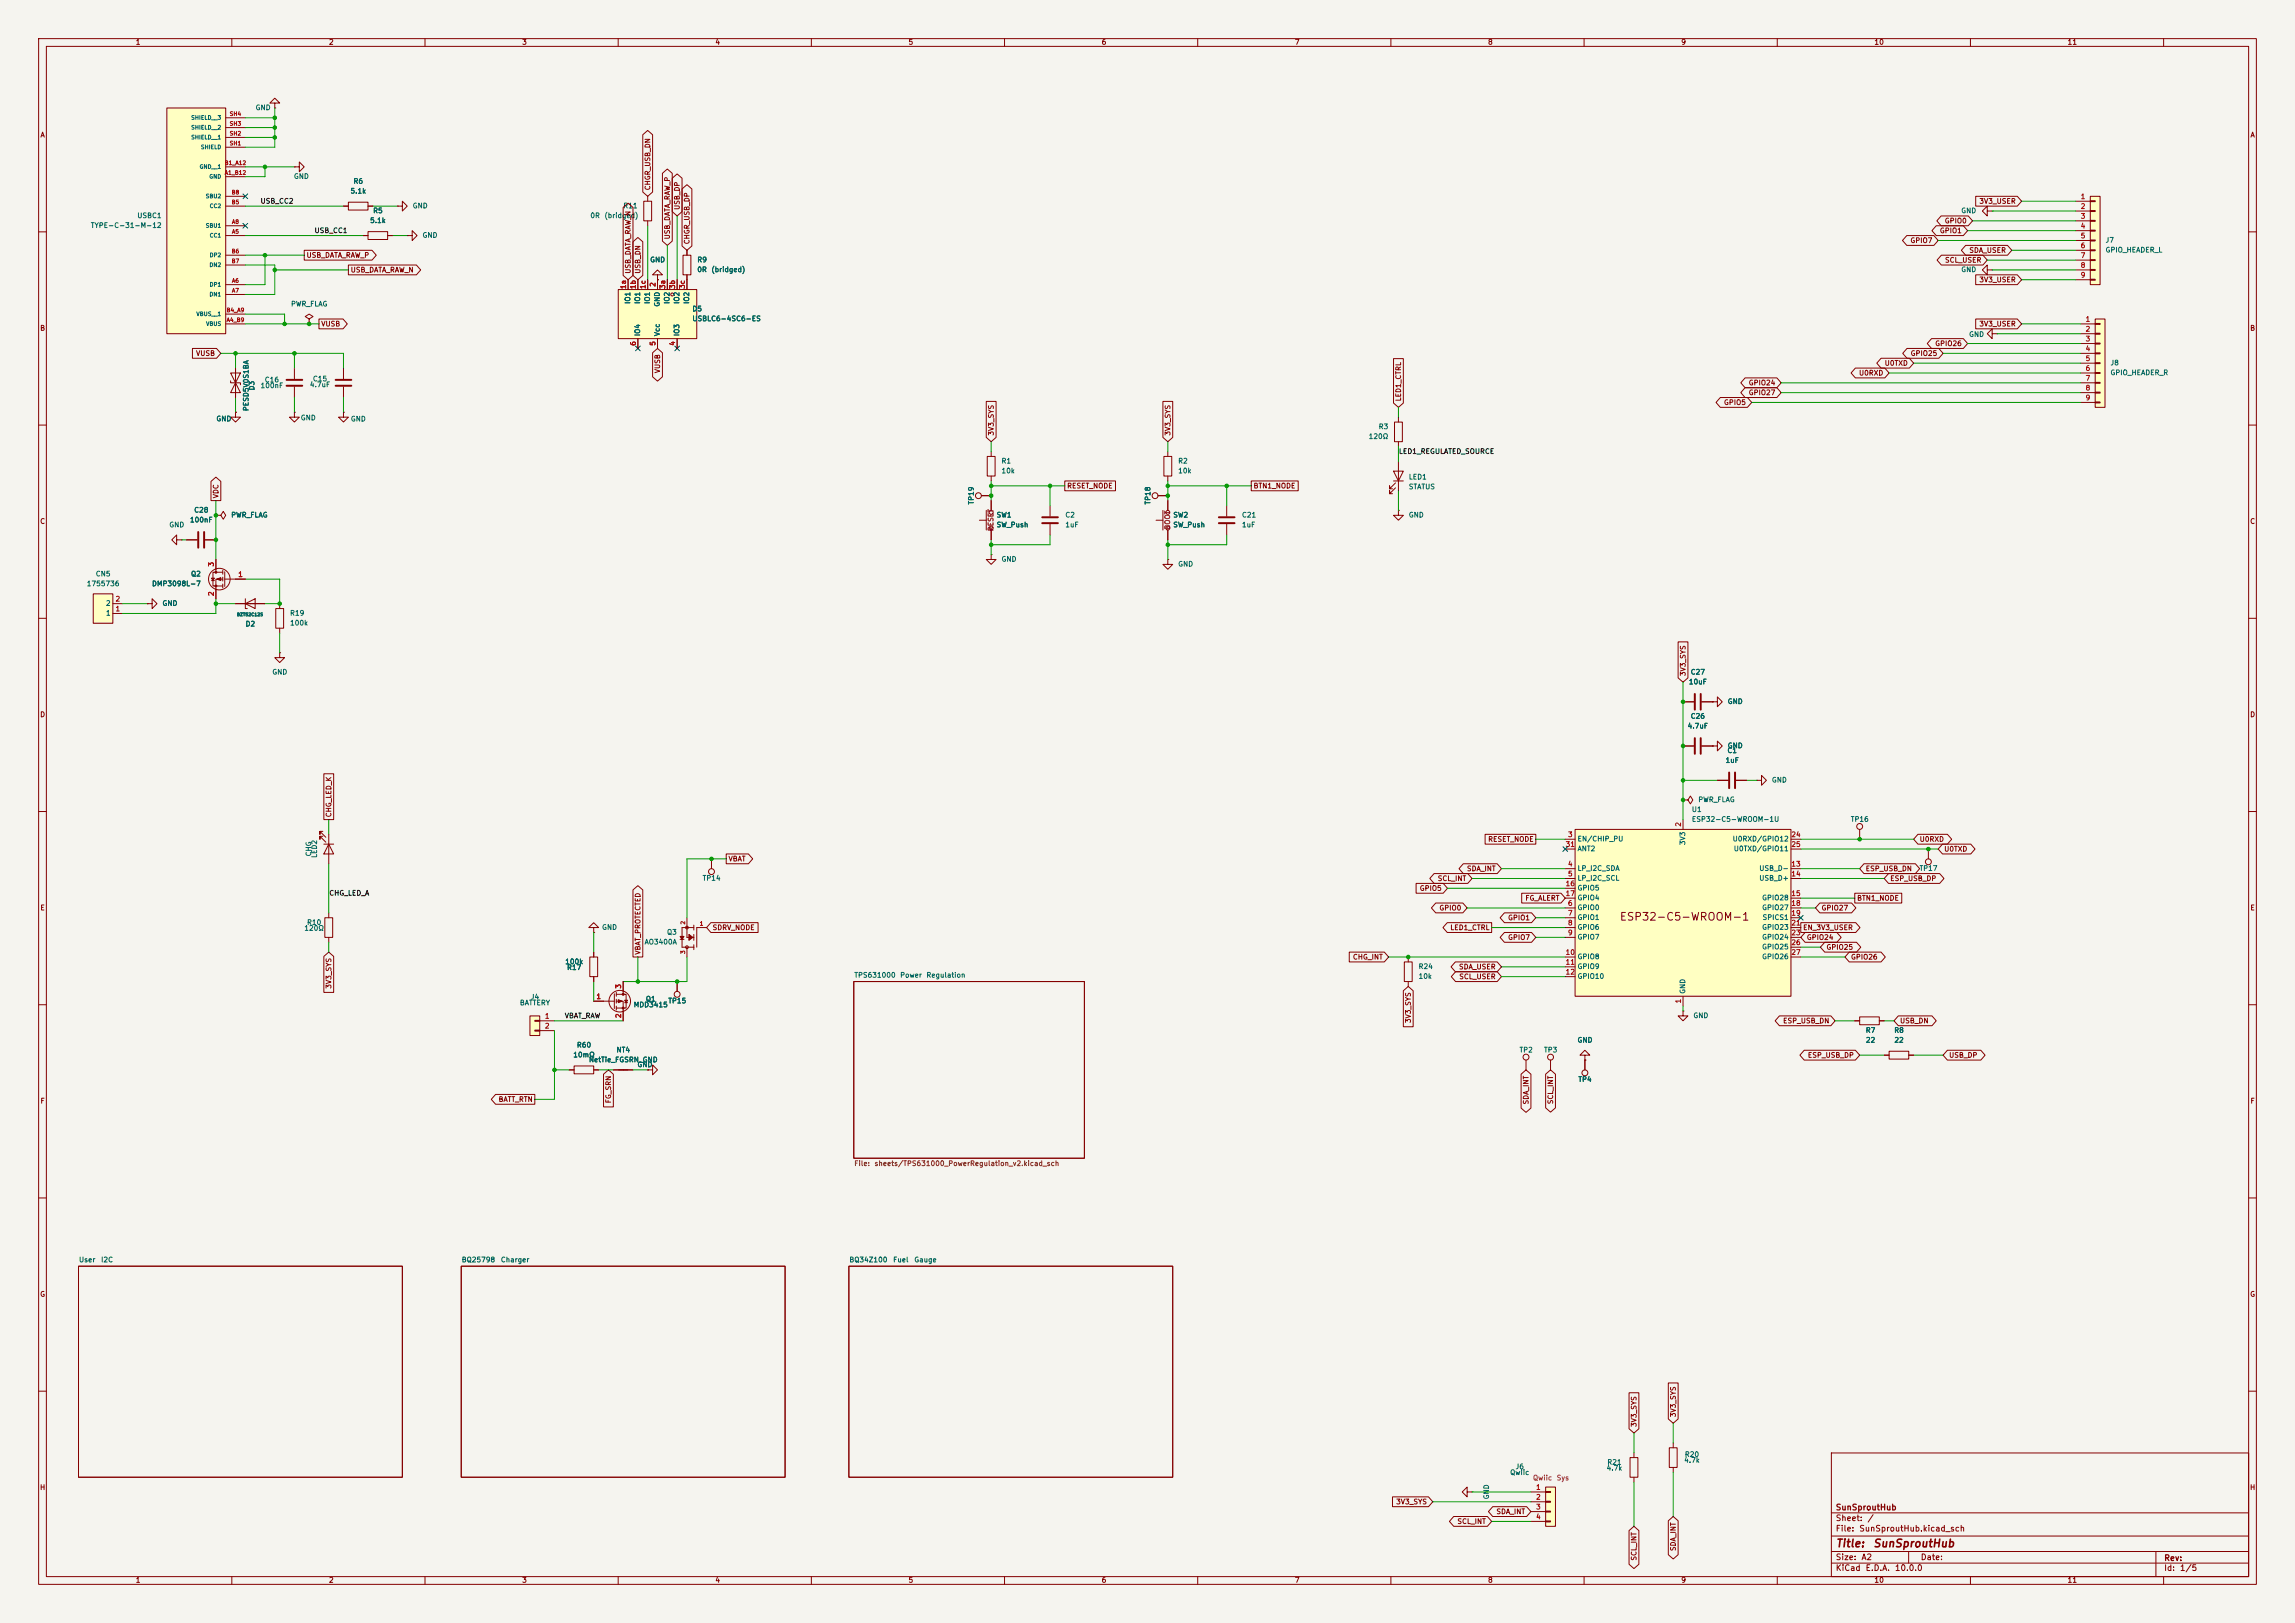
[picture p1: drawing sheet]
<svg xmlns="http://www.w3.org/2000/svg" width="594mm" height="420mm" viewBox="0 0 594 420" stroke-linecap="round" stroke-linejoin="round" font-family="sans-serif">
<defs><g id="words">
<g font-size="2" fill="#840000">
<text x="419.1" y="238.7">ESP32-C5-WROOM-1</text>
<text x="475" y="400.9">Title:</text>
<text x="484.7" y="400.9">SunSproutHub</text>
</g>
<g font-size="1.5" fill="#840000">
<text x="475" y="394">Sheet:</text>
<text x="475" y="391.2">SunSproutHub</text>
<text x="483.2" y="394">/</text>
<text x="475" y="396.7">File:</text>
<text x="481.1" y="396.7">SunSproutHub.kicad_sch</text>
<text x="475" y="406.9">KiCad</text>
<text x="475" y="404.1">Size:</text>
<text x="481.7" y="404.1">A2</text>
<text x="482.7" y="406.9">E.D.A.</text>
<text x="490.3" y="406.9">10.0.0</text>
<text x="497" y="404.1">Date:</text>
<text x="560" y="404.3">Rev:</text>
<text x="560" y="406.9">Id:</text>
<text x="564.1" y="406.9">1/5</text>
</g>
<g font-size="1.3" fill="#840000">
<text x="35" y="11.9">1</text>
<text x="85" y="11.9">2</text>
<text x="135" y="11.9">3</text>
<text x="185" y="11.9">4</text>
<text x="235" y="11.9">5</text>
<text x="285" y="11.9">6</text>
<text x="335" y="11.9">7</text>
<text x="385" y="11.9">8</text>
<text x="435" y="11.9">9</text>
<text x="485" y="11.9">10</text>
<text x="535" y="11.9">11</text>
<text x="10.3" y="35.9">A</text>
<text x="582.3" y="35.9">A</text>
<text x="168.6" y="49.4" transform="rotate(-90 168.6 49.4)">CHGR_USB_DN</text>
<text x="512.2" y="53">3V3_USER</text>
<text x="176.2" y="54.5" transform="rotate(-90 176.2 54.5)">USB_DP</text>
<text x="503.2" y="58.1">GPIO0</text>
<text x="173.7" y="62.1" transform="rotate(-90 173.7 62.1)">USB_DATA_RAW_P</text>
<text x="178.8" y="63.3" transform="rotate(-90 178.8 63.3)">CHGR_USB_DP</text>
<text x="494.3" y="63.2">GPIO7</text>
<text x="502" y="60.6">GPIO1</text>
<text x="509.6" y="65.7">SDA_USER</text>
<text x="79.2" y="67">USB_DATA_RAW_P</text>
<text x="90.6" y="70.8">USB_DATA_RAW_N</text>
<text x="163.5" y="71" transform="rotate(-90 163.5 71)">USB_DATA_RAW_N</text>
<text x="166.1" y="71" transform="rotate(-90 166.1 71)">USB_DN</text>
<text x="503.3" y="68.3">SCL_USER</text>
<text x="512.2" y="73.3">3V3_USER</text>
<text x="10.3" y="85.9">B</text>
<text x="83" y="84.8">VUSB</text>
<text x="500.7" y="89.9">GPIO26</text>
<text x="512.2" y="84.8">3V3_USER</text>
<text x="582.3" y="85.9">B</text>
<text x="50.6" y="92.4">VUSB</text>
<text x="487.7" y="94.9">U0TXD</text>
<text x="494.4" y="92.4">GPIO25</text>
<text x="171.1" y="96.7" transform="rotate(-90 171.1 96.7)">VUSB</text>
<text x="452.5" y="100">GPIO24</text>
<text x="481" y="97.5">U0RXD</text>
<text x="362.9" y="104" transform="rotate(-90 362.9 104)">LED1_CTRL</text>
<text x="446.1" y="105.1">GPIO5</text>
<text x="452.5" y="102.6">GPIO27</text>
<text x="257.5" y="112.9" transform="rotate(-90 257.5 112.9)">3V3_SYS</text>
<text x="303.2" y="112.9" transform="rotate(-90 303.2 112.9)">3V3_SYS</text>
<text x="56.8" y="129.1" transform="rotate(-90 56.8 129.1)">VDC</text>
<text x="276.1" y="126.7">RESET_NODE</text>
<text x="324.3" y="126.7">BTN1_NODE</text>
<text x="10.3" y="135.9">C</text>
<text x="582.3" y="135.9">C</text>
<text x="436.6" y="175.1" transform="rotate(-90 436.6 175.1)">3V3_SYS</text>
<text x="10.3" y="185.9">D</text>
<text x="582.3" y="185.9">D</text>
<text x="86" y="211.6" transform="rotate(-90 86 211.6)">CHG_LED_K</text>
<text x="385" y="218.1">RESET_NODE</text>
<text x="496.7" y="218.1">U0RXD</text>
<text x="503.1" y="220.7">U0TXD</text>
<text x="188.4" y="223.2">VBAT</text>
<text x="379.5" y="225.7">SDA_INT</text>
<text x="482.8" y="225.7">ESP_USB_DN</text>
<text x="367.3" y="230.8">GPIO5</text>
<text x="372" y="228.3">SCL_INT</text>
<text x="394.7" y="233.4">FG_ALERT</text>
<text x="480.5" y="233.4">BTN1_NODE</text>
<text x="489.1" y="228.3">ESP_USB_DP</text>
<text x="10.3" y="235.9">E</text>
<text x="372.4" y="235.9">GPIO0</text>
<text x="390.2" y="238.4">GPIO1</text>
<text x="471.3" y="235.9">GPIO27</text>
<text x="582.3" y="235.9">E</text>
<text x="184.3" y="241">SDRV_NODE</text>
<text x="375.2" y="241">LED1_CTRL</text>
<text x="390.2" y="243.5">GPIO7</text>
<text x="466.6" y="241">EN_3V3_USER</text>
<text x="467.5" y="243.5">GPIO24</text>
<text x="166.1" y="247.2" transform="rotate(-90 166.1 247.2)">VBAT_PROTECTED</text>
<text x="350" y="248.6">CHG_INT</text>
<text x="377.5" y="251.1">SDA_USER</text>
<text x="472.6" y="246.1">GPIO25</text>
<text x="478.9" y="248.6">GPIO26</text>
<text x="86" y="256" transform="rotate(-90 86 256)">3V3_SYS</text>
<text x="377.6" y="253.7">SCL_USER</text>
<text x="365.4" y="264.9" transform="rotate(-90 365.4 264.9)">3V3_SYS</text>
<text x="461.4" y="265.1">ESP_USB_DN</text>
<text x="491.6" y="265.1">USB_DN</text>
<text x="467.8" y="274">ESP_USB_DP</text>
<text x="504.3" y="274">USB_DP</text>
<text x="10.3" y="285.9">F</text>
<text x="128.9" y="285.4">BATT_RTN</text>
<text x="158.4" y="285.6" transform="rotate(-90 158.4 285.6)">FG_SRN</text>
<text x="395.9" y="285.9" transform="rotate(-90 395.9 285.9)">SDA_INT</text>
<text x="402.3" y="285.9" transform="rotate(-90 402.3 285.9)">SCL_INT</text>
<text x="582.3" y="285.9">F</text>
<text x="10.3" y="335.9">G</text>
<text x="582.3" y="335.9">G</text>
<text x="423.9" y="369.4" transform="rotate(-90 423.9 369.4)">3V3_SYS</text>
<text x="434" y="366.9" transform="rotate(-90 434 366.9)">3V3_SYS</text>
<text x="10.2" y="385.9">H</text>
<text x="361.2" y="389.6">3V3_SYS</text>
<text x="582.2" y="385.9">H</text>
<text x="377.1" y="394.7">SCL_INT</text>
<text x="387.2" y="392.1">SDA_INT</text>
<text x="434" y="401.5" transform="rotate(-90 434 401.5)">SDA_INT</text>
<text x="423.9" y="404" transform="rotate(-90 423.9 404)">SCL_INT</text>
<text x="35" y="409.9">1</text>
<text x="85" y="409.9">2</text>
<text x="135" y="409.9">3</text>
<text x="185" y="409.9">4</text>
<text x="235" y="409.9">5</text>
<text x="285" y="409.9">6</text>
<text x="335" y="409.9">7</text>
<text x="385" y="409.9">8</text>
<text x="435" y="409.9">9</text>
<text x="485" y="409.9">10</text>
<text x="535" y="409.9">11</text>
</g>
<g font-size="1.3" fill="#006464">
<text x="66" y="28.8">GND</text>
<text x="75.9" y="46.6">GND</text>
<text x="91.4" y="47.9">R6</text>
<text x="90.6" y="50.4">5.1k</text>
<text x="23.4" y="59.3">TYPE-C-31-M-12</text>
<text x="35.4" y="56.7">USBC1</text>
<text x="95.7" y="58">5.1k</text>
<text x="96.4" y="55.5">R5</text>
<text x="106.7" y="54.2">GND</text>
<text x="152.7" y="56.7">0R</text>
<text x="156.3" y="56.7">(bridged)</text>
<text x="161.2" y="54.2">R11</text>
<text x="507.5" y="55.5">GND</text>
<text x="109.2" y="61.8">GND</text>
<text x="544.8" y="63.1">J7</text>
<text x="544.8" y="65.6">GPIO_HEADER_L</text>
<text x="168.1" y="68.2">GND</text>
<text x="180.3" y="68.2">R9</text>
<text x="180.3" y="70.7">0R</text>
<text x="184" y="70.7">(bridged)</text>
<text x="507.5" y="70.7">GND</text>
<text x="75.2" y="79.6">PWR_FLAG</text>
<text x="163.4" y="78.8" transform="rotate(-90 163.4 78.8)">IO1</text>
<text x="166" y="78.8" transform="rotate(-90 166 78.8)">IO1</text>
<text x="168.5" y="78.8" transform="rotate(-90 168.5 78.8)">IO1</text>
<text x="171" y="79.5" transform="rotate(-90 171 79.5)">GND</text>
<text x="173.6" y="78.8" transform="rotate(-90 173.6 78.8)">IO2</text>
<text x="176.1" y="78.8" transform="rotate(-90 176.1 78.8)">IO2</text>
<text x="178.7" y="78.8" transform="rotate(-90 178.7 78.8)">IO2</text>
<text x="179.1" y="80.9">D5</text>
<text x="179.1" y="83.4">USBLC6-4SC6-ES</text>
<text x="166" y="87.1" transform="rotate(-90 166 87.1)">IO4</text>
<text x="171" y="87.1" transform="rotate(-90 171 87.1)">Vcc</text>
<text x="176.1" y="87.1" transform="rotate(-90 176.1 87.1)">IO3</text>
<text x="509.5" y="87.5">GND</text>
<text x="546.1" y="94.8">J8</text>
<text x="66.1" y="101.2" transform="rotate(-90 66.1 101.2)">D3</text>
<text x="67.3" y="100.7">100nF</text>
<text x="68.4" y="99.2">C16</text>
<text x="80.1" y="100.5">4.7uF</text>
<text x="80.9" y="99">C15</text>
<text x="546.1" y="97.4">GPIO_HEADER_R</text>
<text x="64.6" y="106.5" transform="rotate(-90 64.6 106.5)">PESD5V0S1BA</text>
<text x="55.9" y="109.3">GND</text>
<text x="77.7" y="109.1">GND</text>
<text x="90.7" y="109.4">GND</text>
<text x="354.1" y="113.9">120Ω</text>
<text x="356.7" y="111.4">R3</text>
<text x="259.1" y="120.2">R1</text>
<text x="259.1" y="122.8">10k</text>
<text x="304.8" y="120.2">R2</text>
<text x="304.8" y="122.8">10k</text>
<text x="364.5" y="124.4">LED1</text>
<text x="252.3" y="130.7" transform="rotate(-90 252.3 130.7)">TP19</text>
<text x="298" y="130.7" transform="rotate(-90 298 130.7)">TP18</text>
<text x="364.5" y="126.9">STATUS</text>
<text x="43.7" y="136.8">GND</text>
<text x="49" y="135.5">100nF</text>
<text x="50.1" y="132.9">C28</text>
<text x="59.7" y="134.2">PWR_FLAG</text>
<text x="257.8" y="134.2">SW1</text>
<text x="257.8" y="136.8">SW_Push</text>
<text x="275.6" y="134.2">C2</text>
<text x="275.6" y="136.8">1uF</text>
<text x="303.5" y="134.2">SW2</text>
<text x="303.5" y="136.8">SW_Push</text>
<text x="321.3" y="136.8">1uF</text>
<text x="321.3" y="134.2">C21</text>
<text x="364.5" y="134.2">GND</text>
<text x="24.7" y="149.5">CN5</text>
<text x="49.3" y="149.5">Q2</text>
<text x="259.1" y="145.6">GND</text>
<text x="304.8" y="146.9">GND</text>
<text x="22.3" y="152">1755736</text>
<text x="39.2" y="152">DMP3098L-7</text>
<text x="27.3" y="159.6">1</text>
<text x="27.3" y="157.1">2</text>
<text x="41.9" y="157.1">GND</text>
<text x="74.9" y="159.6">R19</text>
<text x="63.4" y="162.4">D2</text>
<text x="74.9" y="162.2">100k</text>
<text x="70.4" y="174.9">GND</text>
<text x="437" y="177.4">10uF</text>
<text x="437.5" y="174.9">C27</text>
<text x="447" y="182.5">GND</text>
<text x="436.7" y="188.8">4.7uF</text>
<text x="437.5" y="186.3">C26</text>
<text x="446.5" y="197.7">1uF</text>
<text x="447" y="195.2">C1</text>
<text x="447" y="193.9">GND</text>
<text x="458.5" y="202.8">GND</text>
<text x="439.4" y="207.9">PWR_FLAG</text>
<text x="437.8" y="210.4">U1</text>
<text x="437.8" y="213">ESP32-C5-WROOM-1U</text>
<text x="478.9" y="213">TP16</text>
<text x="80.8" y="221.7" transform="rotate(-90 80.8 221.7)">CHG</text>
<text x="408.2" y="220.6">ANT2</text>
<text x="408.2" y="218">EN/CHIP_PU</text>
<text x="436.5" y="218.8" transform="rotate(-90 436.5 218.8)">3V3</text>
<text x="448.3" y="218">U0RXD/GPIO12</text>
<text x="448.6" y="220.6">U0TXD/GPIO11</text>
<text x="82.3" y="222.1" transform="rotate(-90 82.3 222.1)">LED2</text>
<text x="408.2" y="225.7">LP_I2C_SDA</text>
<text x="455.2" y="225.7">USB_D-</text>
<text x="496.7" y="225.7">TP17</text>
<text x="181.7" y="228.2">TP14</text>
<text x="408.2" y="228.2">LP_I2C_SCL</text>
<text x="408.2" y="230.7">GPIO5</text>
<text x="408.2" y="233.3">GPIO4</text>
<text x="455.2" y="228.2">USB_D+</text>
<text x="455.9" y="233.3">GPIO28</text>
<text x="79.3" y="239.6">R10</text>
<text x="408.2" y="235.8">GPIO0</text>
<text x="408.2" y="238.4">GPIO1</text>
<text x="455.9" y="235.8">GPIO27</text>
<text x="456.1" y="238.4">SPICS1</text>
<text x="78.6" y="241.1">120Ω</text>
<text x="155.7" y="240.9">GND</text>
<text x="166.7" y="244.7">AO3400A</text>
<text x="172.5" y="242.2">Q3</text>
<text x="408.2" y="240.9">GPIO6</text>
<text x="408.2" y="243.4">GPIO7</text>
<text x="455.9" y="240.9">GPIO23</text>
<text x="455.9" y="243.4">GPIO24</text>
<text x="455.9" y="246">GPIO25</text>
<text x="146.2" y="249.8">100k</text>
<text x="146.6" y="251.3">R17</text>
<text x="367" y="251.1">R24</text>
<text x="408.2" y="248.5">GPIO8</text>
<text x="408.2" y="251.1">GPIO9</text>
<text x="455.9" y="248.5">GPIO26</text>
<text x="221" y="253.3">TPS631000</text>
<text x="232.9" y="253.3">Power</text>
<text x="239.6" y="253.3">Regulation</text>
<text x="367" y="253.6">10k</text>
<text x="408.2" y="253.6">GPIO10</text>
<text x="436.5" y="257.3" transform="rotate(-90 436.5 257.3)">GND</text>
<text x="134.4" y="260.5">BATTERY</text>
<text x="137.2" y="259">J4</text>
<text x="163.9" y="261">MDD3415</text>
<text x="167" y="259.5">Q1</text>
<text x="172.8" y="259.9">TP15</text>
<text x="438.2" y="263.8">GND</text>
<text x="482.8" y="267.6">R7</text>
<text x="490.1" y="267.6">R8</text>
<text x="148.2" y="273.9">10mΩ</text>
<text x="149.2" y="271.4">R60</text>
<text x="152.3" y="275.2">NetTie_FGSRN_GND</text>
<text x="159.4" y="272.6">NT4</text>
<text x="393.1" y="272.6">TP2</text>
<text x="399.5" y="272.6">TP3</text>
<text x="408.2" y="270.1">GND</text>
<text x="482.8" y="270.1">22</text>
<text x="490.2" y="270.1">22</text>
<text x="164.9" y="276.5">GND</text>
<text x="408.4" y="280.3">TP4</text>
<text x="20.3" y="326.9">User</text>
<text x="26" y="326.9">I2C</text>
<text x="119.4" y="326.9">BQ25798</text>
<text x="129.5" y="326.9">Charger</text>
<text x="219.7" y="326.9">BQ34Z100</text>
<text x="231" y="326.9">Fuel</text>
<text x="236.5" y="326.9">Gauge</text>
<text x="435.9" y="377.3">R20</text>
<text x="390.7" y="382">Qwiic</text>
<text x="392.1" y="380.5">J6</text>
<text x="415.7" y="380.8">4.7k</text>
<text x="415.9" y="379.3">R21</text>
<text x="435.8" y="378.8">4.7k</text>
<text x="385.7" y="388.1" transform="rotate(-90 385.7 388.1)">GND</text>
</g>
<g font-size="1.3" fill="#0f0f0f">
<text x="67.3" y="53">USB_CC2</text>
<text x="81.3" y="60.6">USB_CC1</text>
<text x="361.9" y="117.8">LED1_REGULATED_SOURCE</text>
<text x="85.1" y="232.1">CHG_LED_A</text>
<text x="146" y="263.8">VBAT_RAW</text>
</g>
<g font-size="1.3" fill="#a90000">
<text x="538.4" y="51.8">1</text>
<text x="538.4" y="54.4">2</text>
<text x="538.4" y="56.9">3</text>
<text x="538.4" y="59.4">4</text>
<text x="538.4" y="62">5</text>
<text x="538.4" y="64.5">6</text>
<text x="538.4" y="67.1">7</text>
<text x="538.4" y="69.6">8</text>
<text x="162.3" y="74.9" transform="rotate(-90 162.3 74.9)">1a</text>
<text x="164.8" y="74.9" transform="rotate(-90 164.8 74.9)">1b</text>
<text x="167.4" y="74.9" transform="rotate(-90 167.4 74.9)">1c</text>
<text x="169.9" y="74.4" transform="rotate(-90 169.9 74.4)">2</text>
<text x="172.5" y="74.9" transform="rotate(-90 172.5 74.9)">3a</text>
<text x="175" y="74.9" transform="rotate(-90 175 74.9)">3b</text>
<text x="177.5" y="74.9" transform="rotate(-90 177.5 74.9)">3c</text>
<text x="538.4" y="72.1">9</text>
<text x="539.7" y="83.6">1</text>
<text x="164.8" y="89.6" transform="rotate(-90 164.8 89.6)">6</text>
<text x="169.9" y="89.6" transform="rotate(-90 169.9 89.6)">5</text>
<text x="175" y="89.6" transform="rotate(-90 175 89.6)">4</text>
<text x="539.7" y="86.1">2</text>
<text x="539.7" y="88.6">3</text>
<text x="539.7" y="91.2">4</text>
<text x="539.7" y="93.7">5</text>
<text x="539.7" y="96.3">6</text>
<text x="539.7" y="98.8">7</text>
<text x="539.7" y="101.3">8</text>
<text x="539.7" y="103.9">9</text>
<text x="55.6" y="146.8" transform="rotate(-90 55.6 146.8)">3</text>
<text x="61.5" y="149.6">1</text>
<text x="29.8" y="156">2</text>
<text x="55.6" y="154.4" transform="rotate(-90 55.6 154.4)">2</text>
<text x="29.8" y="158.5">1</text>
<text x="435.4" y="214.1" transform="rotate(-90 435.4 214.1)">2</text>
<text x="405.1" y="219.5">31</text>
<text x="405.7" y="216.9">3</text>
<text x="463.5" y="216.9">24</text>
<text x="463.5" y="219.5">25</text>
<text x="405.7" y="224.5">4</text>
<text x="405.7" y="227.1">5</text>
<text x="463.5" y="224.5">13</text>
<text x="463.5" y="227.1">14</text>
<text x="405.1" y="229.6">16</text>
<text x="405.1" y="232.2">17</text>
<text x="463.5" y="232.2">15</text>
<text x="405.7" y="234.7">6</text>
<text x="405.7" y="237.2">7</text>
<text x="405.7" y="239.8">8</text>
<text x="463.5" y="234.7">18</text>
<text x="463.5" y="237.2">19</text>
<text x="463.5" y="239.8">21</text>
<text x="405.7" y="242.3">9</text>
<text x="463.5" y="242.3">23</text>
<text x="463.5" y="244.9">26</text>
<text x="405.1" y="247.4">10</text>
<text x="405.1" y="249.9">11</text>
<text x="463.5" y="247.4">27</text>
<text x="161" y="256" transform="rotate(-90 161 256)">3</text>
<text x="405.1" y="252.5">12</text>
<text x="140.9" y="263.9">1</text>
<text x="154.2" y="258.8">1</text>
<text x="161" y="263.6" transform="rotate(-90 161 263.6)">2</text>
<text x="435.4" y="259.8" transform="rotate(-90 435.4 259.8)">1</text>
<text x="140.9" y="266.4">2</text>
<text x="397.4" y="385.8">1</text>
<text x="397.4" y="388.4">2</text>
<text x="397.4" y="390.9">3</text>
<text x="397.4" y="393.4">4</text>
</g>
<g font-size="1.3" fill="#840084">
<text x="257.4" y="137.6" transform="rotate(-90 257.4 137.6)">RESET</text>
<text x="303.1" y="137.2" transform="rotate(-90 303.1 137.2)">BOOT</text>
<text x="396.7" y="383.4">Qwiic</text>
<text x="402.8" y="383.4">Sys</text>
</g>
<g font-size="1.3" fill="#725600">
<text x="221" y="302">File:</text>
<text x="226.2" y="302">sheets/TPS631000_PowerRegulation_v2.kicad_sch</text>
</g>
<g font-size="1" fill="#006464">
<text x="49.4" y="33.8">SHIELD__2</text>
<text x="49.4" y="31.2">SHIELD__3</text>
<text x="49.4" y="36.3">SHIELD__1</text>
<text x="51.9" y="38.8">SHIELD</text>
<text x="51.5" y="43.9">GND__1</text>
<text x="54.1" y="46.5">GND</text>
<text x="53.1" y="51.5">SBU2</text>
<text x="53.1" y="59.2">SBU1</text>
<text x="54.2" y="54.1">CC2</text>
<text x="54.2" y="61.7">CC1</text>
<text x="54.1" y="69.3">DN2</text>
<text x="54.2" y="66.8">DP2</text>
<text x="54.1" y="76.9">DN1</text>
<text x="54.2" y="74.4">DP1</text>
<text x="50.7" y="82">VBUS__1</text>
<text x="53.2" y="84.6">VBUS</text>
</g>
<g font-size="1" fill="#a90000">
<text x="59.3" y="35.3">SH2</text>
<text x="59.3" y="32.8">SH3</text>
<text x="59.3" y="30.2">SH4</text>
<text x="59.3" y="37.8">SH1</text>
<text x="58.1" y="45.5">A1_B12</text>
<text x="58.1" y="42.9">B1_A12</text>
<text x="59.8" y="53.1">B5</text>
<text x="59.8" y="50.5">B8</text>
<text x="59.9" y="58.2">A8</text>
<text x="59.8" y="65.8">B6</text>
<text x="59.9" y="60.7">A5</text>
<text x="59.8" y="68.3">B7</text>
<text x="59.9" y="73.4">A6</text>
<text x="59.9" y="75.9">A7</text>
<text x="58.5" y="83.6">A4_B9</text>
<text x="58.5" y="81">B4_A9</text>
<text x="177.5" y="239.4" transform="rotate(-90 177.5 239.4)">2</text>
<text x="181" y="239.8">1</text>
<text x="177.5" y="247" transform="rotate(-90 177.5 247)">3</text>
</g>
<text font-size=".8" fill="#006464" x="61.2" y="159.6">BZT52C12S</text>
</g></defs>
<path d="M0 0h594v420h-594z" fill="#f5f4ef" stroke="#f5f4ef" stroke-width=".26"/>
<g fill="none" stroke="#840000" stroke-width=".26">
<path d="M10 10h574v400h-574zM12 12h570v396h-570zM60 10v2M110 10v2M160 10v2M210 10v2M260 10v2M310 10v2M360 10v2M410 10v2M460 10v2M510 10v2"/>
<path d="M560 10v2M10 60h2M582 60h2M10 110h2M582 110h2M10 160h2M582 160h2M10 210h2M582 210h2M221 254h59.7v45.7h-59.7zM10 260h2M582 260h2"/>
<path d="M10 310h2M582 310h2M20.3 327.7h83.8v54.6h-83.8zM119.4 327.7h83.8v54.6h-83.8zM219.7 327.7h83.8v54.6h-83.8zM10 360h2M474 376h108v32h-108zM582 360h2M474 397.5h108M474 391.5h108M60 408v2M110 408v2"/>
<path d="M160 408v2M210 408v2M260 408v2M310 408v2M360 408v2M410 408v2M460 408v2M474 404.5h108M474 401.5h108M494 401.5v3M510 408v2M558 401.5v6.5"/>
<path d="M560 408v2"/>
</g>
<path d="M400 384.8h2.6v10.2h-2.6z" fill="#ffffc2"/>
<g fill="none" stroke="#840000" stroke-width=".26">
<path d="M88.9 95.3v2.7M61 106.7v1.3h-1.3l1.3 1.2 1.2-1.2h-1.2M61 106.7h.1M88.9 100.1v2.8M253.5 134.6h1.8M254 128.3h2.5M255.3 132.1v5.1M256.5 129.5v2.6M256.5 137.2v2.5M271.8 130.8v2.8M271.8 135.6v2.8M299.7 128.3h2.6"/>
<path d="M256.5 143.5v1.3h-1.2l1.2 1.3 1.3-1.3h-1.3M256.5 143.5h.1M84.1 237.5h2v5.1h-2zM85.1 236.2v1.3M177.8 237.5v5.1h1.8M179.6 239.4v1.3M184.1 222.3v2.5M85.1 242.6v1.2M153.7 240h-1.3l1.3-1.2 1.2 1.2h-1.2v1.3M153.7 241.3h.1M176 243.1h1M177.8 245.1v2.6"/>
<path d="M179.6 241.8v1.5M179.6 244.5v1.2M179.6 240h-3.1v5.1h3.1M182.9 240h-2.6v5.1M363.5 248.9h2v5.1h-2zM364.5 247.7v1.2M364.5 254v1.3M379.7 386.1v-1.3l-1.2 1.3 1.2 1.3v-1.3h1.3M381 386.1h.1M396.2 386.1h3.8M396.2 388.6h3.8M396.2 391.2h3.8"/>
<path d="M396.2 393.7h3.8M400 384.8h2.6v10.2h-2.6zM400 386h1.3v.2h-1.3zM400 388.5h1.3v.2h-1.3zM400 391h1.3v.3h-1.3zM400 393.6h1.3v.2h-1.3z"/>
<circle cx="253.2" cy="128.3" r=".76"/>
<circle cx="256.5" cy="132.6" r=".51"/>
<circle cx="256.5" cy="136.7" r=".51"/>
<circle cx="299" cy="128.3" r=".76"/>
<circle cx="184.1" cy="225.6" r=".76"/>
<circle cx="177.8" cy="245.1" r=".36"/>
<circle cx="177.8" cy="240" r=".36"/>
</g>
<path d="M86.9 98.3h4M86.9 99.8h4M269.7 133.9h4.1M269.7 135.4h4.1" fill="none" stroke="#840000" stroke-width=".51"/>
<g fill="#840000" stroke="#840000" stroke-width=".26">
<path d="M178.3 241.8l1 .8-1 .7z"/>
<path d="M176 242.3h1l-.5 .8z"/>
</g>
<path d="M541 50.8h2.6v22.9h-2.6z" fill="#ffffc2"/>
<g fill="none" stroke="#840000" stroke-width=".26">
<path d="M88.9 53.3h1.3M90.2 52.3h5v2.1h-5zM95.2 53.3h1.3M537.2 52.1h3.8M537.2 54.6h3.8M537.2 57.2h3.8M537.2 59.7h3.8M541 50.8h2.6v22.9h-2.6zM541 51.9h1.3v.3h-1.3zM541 54.5h1.3v.2h-1.3zM541 57h1.3v.3h-1.3zM541 59.6h1.3v.2h-1.3z"/>
<path d="M537.2 62.2h3.8M537.2 64.8h3.8M537.2 67.3h3.8M537.2 69.9h3.8M537.2 72.4h3.8M541 62.1h1.3v.3h-1.3zM541 64.6h1.3v.3h-1.3zM541 67.2h1.3v.2h-1.3zM541 69.7h1.3v.3h-1.3zM541 72.3h1.3v.2h-1.3zM360.9 109.2h2.1v5.1h-2.1zM361.9 108v1.2"/>
<path d="M361.9 114.3v1.3M61 156.2h7.6M63.5 156.2l2.5-1.3v2.6zM63.5 154.9v2.6h.5M302.3 144.8v1.3h-1.3l1.3 1.2 1.2-1.2h-1.2M302.3 144.8h.1M83.6 215.1h-.8v.8v-.8l1.5 1.6M83.6 216.4h-.8v.8v-.8l1.5 1.5M83.8 218.4h2.6M85.1 218.4l1.3 2.6h-2.6zM85.1 215.9v7.6M435.6 261.6v1.3h1.3l-1.3 1.3-1.3-1.3h1.3"/>
<path d="M435.6 261.6h.1"/>
</g>
<path d="M407.7 214.6h55.8v43.2h-55.8z" fill="#ffffc2"/>
<g fill="none" stroke="#840000" stroke-width=".26">
<path d="M166.6 52.1h2.1v5.1h-2.1zM167.6 50.8v1.3M167.6 57.2v1.2M405.1 219.7h2.6M405.1 217.2h2.6M407.7 214.6h55.8v43.2h-55.8zM435.6 212.1v2.5M463.5 219.7h2.6M463.5 217.2h2.6M405.1 224.8h2.6M405.1 227.3h2.6M405.1 235h2.6"/>
<path d="M405.1 237.5h2.6M405.1 232.4h2.6M405.1 229.9h2.6M463.5 224.8h2.6M463.5 227.3h2.6M463.5 235h2.6M463.5 237.5h2.6M463.5 232.4h2.6M405.1 240h2.6M405.1 242.6h2.6M405.1 247.7h2.6M405.1 250.2h2.6"/>
<path d="M405.1 252.7h2.6M435.6 257.8v2.6M463.5 240h2.6M463.5 242.6h2.6M463.5 247.7h2.6M463.5 245.1h2.6"/>
</g>
<path d="M24.1 153.7h5.1v7.6h-5.1z" fill="#ffffc2"/>
<g fill="none" stroke="#840000" stroke-width=".26">
<path d="M71.1 26.7h-1.3l1.3-1.3 1.3 1.3h-1.3v1.2M71.1 27.9h.1M95.2 59.9h5.1v2.1h-5.1zM102.9 53.3h1.2v-1.2l1.3 1.2-1.3 1.3v-1.3M102.9 53.3h.1M94 61h1.2M100.3 61h1.3M105.4 61h1.3v1.2l1.2-1.2-1.2-1.3v1.3M105.4 61h.1M170.2 71.1h1.2l-1.2-1.2-1.3 1.2h1.3v1.3M170.2 72.4h.1M176.8 66h2v5.1h-2z"/>
<path d="M177.8 64.8v1.2M177.8 71.1v1.3M45.7 139.7v-1.3l-1.3 1.3 1.3 1.3v-1.3h1.3M47 139.7h.1M48.3 139.7h2.8M53.1 139.7h2.8M55.9 133.4h1.2l.7-1.1 .6 1.1-.6 1-.7-1M55.9 133.4h.1M299.2 134.6h1.8M301 132.1v5.1M302.3 129.5v2.6M302.3 137.2v2.5"/>
<path d="M24.1 153.7h5.1v7.6h-5.1zM29.2 158.8h2.5M29.2 156.2h2.5M38.1 156.2h1.3v-1.3l1.2 1.3-1.2 1.3v-1.3M38.1 156.2h.1M54.7 149.6h.8l-.4 .6zM54.7 150.2h.8M55.9 144.8v3.3M57.7 148.1h-2.6v3.5h2.6M57.7 149.9h-1.8v5M57.7 147.6v1M57.7 149.4v1"/>
<path d="M57.7 151.1v1M58.2 148v3.8M58.2 149.9h5.3M71.4 157.5h2v5.1h-2zM72.4 156.2v1.3M72.4 168.9v1.3h1.3l-1.3 1.3-1.3-1.3h1.3M72.4 168.9h.1M72.4 162.6v1.2M480.1 264.2h1.2M481.3 263.1h5.1v2.1h-5.1zM486.4 264.2h1.3M487.7 273.1h1.2"/>
<path d="M488.9 272h5.1v2.1h-5.1zM494 273.1h1.3"/>
<circle cx="302.3" cy="132.6" r=".51"/>
<circle cx="302.3" cy="136.7" r=".51"/>
<circle cx="56.8" cy="149.9" r="2.79"/>
</g>
<g fill="#840000" stroke="#840000" stroke-width=".26">
<path d="M56.1 149.9l1-.4v.7z"/>
<circle cx="55.9" cy="148.1" r=".25"/>
<circle cx="55.9" cy="151.6" r=".25"/>
</g>
<path d="M51.3 137.7v4M52.8 137.7v4" fill="none" stroke="#840000" stroke-width=".51"/>
<path d="M160 74.9h20.3v12.7h-20.3z" fill="#ffffc2"/>
<g fill="none" stroke="#840000" stroke-width=".26">
<path d="M514.3 54.6v-1.3l-1.2 1.3 1.2 1.3v-1.3h1.3M515.6 54.6h.1M160 74.9h20.3v12.7h-20.3zM162.6 72.4v2.5M165.1 72.4v2.5M167.6 72.4v2.5M170.2 72.4v2.5M172.7 72.4v2.5M175.3 72.4v2.5M177.8 72.4v2.5M165.1 87.6v2.6M170.2 87.6v2.6"/>
<path d="M175.3 87.6v2.6M255.5 118.1h2.1v5.1h-2.1zM256.5 116.8v1.3M361.9 119.4v7.6M256.5 123.2v1.3M360.7 121.9h2.5l-1.3 2.6zM360.7 124.5h2.5M361.2 126.2l-1.5 1.6v-.8v.8h.7M361.2 125l-1.5 1.5v-.8v.8h.7M435.6 193h2.8M440.4 193h2.8M444.5 201.9h2.8"/>
<path d="M449.3 201.9h2.8M499.1 219.7v2.6"/>
<circle cx="174" cy="76.2" r=".38"/>
<circle cx="499.1" cy="223" r=".76"/>
</g>
<path d="M438.7 191v4.1M440.2 191v4.1M447.5 199.9v4.1M449.1 199.9v4.1" fill="none" stroke="#840000" stroke-width=".51"/>
<path d="M137.2 262.9h2.5v5.1h-2.5z" fill="#ffffc2"/>
<g fill="none" stroke="#840000" stroke-width=".26">
<path d="M76.2 43.2h1.3v-1.3l1.2 1.3-1.2 1.3v-1.3M76.2 43.2h.1M514.3 69.9v-1.3l-1.2 1.3 1.2 1.2v-1.2h1.3M515.6 69.9h.1M59.7 96.5l2.5 5.1h-2.5l2.5-5.1zM59.7 98.6v.5h2.5v.5M61 95.3v7.6M76.2 95.3v2.7M80 82.6l1-.7-1-.6-1 .6 1 .7v1.2M80 83.8h.1M515.6 86.4v-1.3l-1.3 1.3 1.3 1.2v-1.2h1.3M516.9 86.4h.1"/>
<path d="M76.2 100.1v2.8M88.9 106.7v1.3h1.3l-1.3 1.2-1.3-1.2h1.3M88.9 106.7h.1M317.5 130.8v2.8M317.5 135.6v2.8M435.6 181.6h2.8M440.4 181.6h2.8M443.2 181.6h1.3v-1.3l1.3 1.3-1.3 1.3v-1.3M443.2 181.6h.1M443.2 193h1.3v-1.2l1.3 1.2-1.3 1.3v-1.3M443.2 193h.1M435.6 207h1.3l.6-1 .6 1-.6 1-.6-1"/>
<path d="M435.6 207h.1M454.7 201.9h1.2v-1.2l1.3 1.2-1.3 1.3v-1.3M454.7 201.9h.1M481.3 214.6v2.6M137.2 262.9h2.5v5.1h-2.5zM138.4 264h1.3v.3h-1.3zM138.4 266.6h1.3v.2h-1.3zM139.7 264.2h3.8M139.7 266.7h3.8M147.3 276.9h1.3M148.6 275.8h5.1v2.1h-5.1zM153.7 276.9h1.2"/>
<path d="M158.7 276.9h5.1M167.6 276.9h1.3v-1.3l1.3 1.3-1.3 1.2v-1.2M167.6 276.9h.1"/>
<circle cx="481.3" cy="213.9" r=".76"/>
</g>
<path d="M74.2 98.3h4M74.2 99.8h4M315.5 133.9h4M315.5 135.4h4M438.7 179.6v4M440.2 179.6v4" fill="none" stroke="#840000" stroke-width=".51"/>
<path d="M43.2 27.9h15.2v58.5h-15.2z" fill="#ffffc2"/>
<g fill="none" stroke="#840000" stroke-width=".26">
<path d="M43.2 27.9h15.2v58.5h-15.2zM58.4 38.1h5.1M58.4 35.6h5.1M58.4 33h5.1M58.4 30.5h5.1M58.4 45.7h5.1M58.4 58.4h5.1M58.4 43.2h5.1M58.4 53.3h5.1M58.4 50.8h5.1M58.4 61h5.1M58.4 73.7h5.1"/>
<path d="M58.4 76.2h5.1M58.4 66h5.1M58.4 68.6h5.1M58.4 83.8h5.1M58.4 81.3h5.1M76.2 106.7v1.3h1.3l-1.3 1.2-1.3-1.2h1.3M76.2 106.7h.1M301.2 118.1h2.1v5.1h-2.1zM302.3 116.8v1.3M302.3 123.2v1.3M361.9 132.1v1.3h-1.2l1.2 1.2 1.3-1.2h-1.3M361.9 132.1h.1"/>
<path d="M152.7 247.7h2v5h-2zM153.7 259.1h5.3M153.7 246.4v1.3M153.7 252.7v1.3M159 257.2v3.8M159.5 257.3h2.6v3.6h-2.6M159.5 259.1h1.8v5.1M159.5 256.8v1M159.5 258.6v1M161.3 254v3.3M161.7 258.8h.7l-.3 .7zM161.7 259.5h.7"/>
<path d="M159.5 260.4v1M432.1 374.7h2v5h-2zM433.1 373.4v1.3M433.1 379.7v1.3"/>
<circle cx="160.4" cy="259.1" r="2.79"/>
</g>
<g fill="#840000" stroke="#840000" stroke-width=".26">
<path d="M160 258.7l1 .4-1 .4z"/>
<circle cx="161.3" cy="257.3" r=".25"/>
<circle cx="161.3" cy="260.9" r=".25"/>
</g>
<path d="M542.3 82.6h2.5v22.8h-2.5z" fill="#ffffc2"/>
<g fill="none" stroke="#840000" stroke-width=".26">
<path d="M166.4 34.9l1.2-1.1 1.3 1.1v14.8l-1.3 1.1-1.2-1.1zM88.9 53.3h1.3M95.2 53.3h1.3M161.3 53.7l1.3-1.1 1.2 1.1v17.6l-1.2 1.1-1.3-1.1zM171.4 44.8l1.3-1.1 1.3 1.1v17.6l-1.3 1.1-1.3-1.1zM174 46.1l1.3-1.1 1.2 1.1v8.7l-1.2 1.1-1.3-1.1zM176.5 48.9l1.3-1.1 1.3 1.1v14.8l-1.3 1.1-1.3-1.1zM501.1 58.4h7.1l1.1 1.3-1.1 1.3h-7.1l-1.1-1.3zM502.4 55.9h7l1.1 1.3-1.1 1.2h-7l-1.1-1.2zM511.4 50.8h10.7l1.1 1.3-1.1 1.2h-10.7zM78.7 64.8h17.6l1.1 1.2-1.1 1.3h-17.6zM90.2 68.6h17.6l1.1 1.3-1.1 1.2h-17.6z"/>
<path d="M94 61h1.2M100.3 61h1.3M162.6 72.4v2.5M163.8 62.6l1.3-1.1 1.3 1.1v8.7l-1.3 1.1-1.3-1.1zM165.1 72.4v2.5M167.6 72.4v2.5M170.2 72.4h.1M170.2 72.4v2.5M172.7 72.4v2.5M175.3 72.4v2.5M177.8 64.8v1.2M177.8 71.1v3.8"/>
<path d="M493.5 61h7l1.1 1.2-1.1 1.3h-7l-1.1-1.3zM502.5 66h10.7l1.1 1.3-1.1 1.3h-10.7l-1.1-1.3zM508.8 63.5h10.8l1.1 1.3-1.1 1.2h-10.8l-1.2-1.2zM511.4 71.1h10.7l1.1 1.3-1.1 1.3h-10.7zM49.8 90.2h6.2l1.1 1.2-1.1 1.3h-6.2zM61 95.3v2.5M82.5 82.5h6.3l1.1 1.3-1.1 1.3h-6.3zM165.1 87.6v2.6M168.9 91.3l1.3-1.1 1.3 1.1v6.2l-1.3 1.1-1.3-1.1zM170.2 87.6v2.6M175.3 87.6v2.6M360.7 92.8h2.5v11.5l-1.3 1.1-1.2-1.1z"/>
<path d="M451.7 97.8h8.2l1.1 1.3-1.1 1.2h-8.2l-1.1-1.2zM480.2 95.2h7.6l1.1 1.3-1.1 1.3h-7.6l-1.1-1.3zM486.9 92.7h7.3l1.1 1.3-1.1 1.3h-7.3l-1.1-1.3zM493.6 90.2h8.2l1.1 1.2-1.1 1.3h-8.2l-1.1-1.3zM499.9 87.6h8.3l1.1 1.3-1.1 1.3h-8.3l-1.1-1.3zM511.4 82.5h10.7l1.1 1.3-1.1 1.3h-10.7zM538.5 83.8h3.8M538.5 86.4h3.8M538.5 88.9h3.8M538.5 91.4h3.8M538.5 94h3.8M538.5 96.5h3.8"/>
<path d="M538.5 99.1h3.8M542.3 82.6h2.5v22.8h-2.5zM542.3 83.7h1.3v.2h-1.3zM542.3 86.2h1.3v.3h-1.3zM542.3 88.8h1.3v.2h-1.3zM542.3 91.3h1.3v.3h-1.3zM542.3 93.9h1.3v.2h-1.3zM542.3 96.4h1.3v.2h-1.3zM542.3 98.9h1.3v.3h-1.3zM61 106.7h.1M61 100.3v2.6M255.3 103.9h2.5v9.3l-1.3 1.1-1.2-1.1z"/>
<path d="M301 103.9h2.5v9.3l-1.2 1.1-1.3-1.1zM445.3 102.9h7l1.1 1.2-1.1 1.3h-7l-1.2-1.3zM451.7 100.3h8.2l1.1 1.3-1.1 1.3h-8.2l-1.1-1.3zM538.5 101.6h3.8M538.5 104.1h3.8M542.3 101.5h1.3v.2h-1.3zM542.3 104h1.3v.3h-1.3zM48.3 139.7h2.8M53.1 139.7h2.8M54.6 124.6l1.3-1.1 1.3 1.1v4.9h-2.6zM55.9 133.4h.1M254 128.3h2.5"/>
<path d="M256.5 129.5v2.6M256.5 137.2v2.5M275.6 124.5h13.1v2.5h-13.1zM299.7 128.3h2.6M302.3 129.5v2.6M302.3 137.2v2.5M323.8 124.5h12.2v2.5h-12.2zM38.1 156.2h.1M55.9 144.8v2.5M55.9 152.4v2.5M61 156.2h7.6M61 149.9h2.5"/>
<path d="M434.3 166.1h2.6v9.3l-1.3 1.1-1.3-1.1zM435.6 193h2.8M435.6 181.6h2.8M440.4 193h2.8M440.4 181.6h2.8M443.2 181.6h.1M443.2 193h.1M83.8 200.2h2.6v11.9h-2.6zM384.4 215.9h13.1v2.5h-13.1zM444.5 201.9h2.8M449.3 201.9h2.8M496.4 215.9h7.6l1.1 1.3-1.1 1.2h-7.6l-1.1-1.2z"/>
<path d="M502.8 218.4h7.3l1.1 1.3-1.1 1.3h-7.3l-1.2-1.3zM163.8 230.3l1.3-1.1 1.3 1.1v17.4h-2.6zM184 238.8h12.2v2.5h-12.2l-1.1-1.3zM188 221h5.7l1.1 1.3-1.1 1.2h-5.7zM366.5 228.6h7l1.1 1.3-1.1 1.2h-7zM371.2 226.1h8.7l1.1 1.2-1.1 1.3h-8.7l-1.1-1.3zM371.6 233.7h7l1.1 1.3-1.1 1.2h-7l-1.1-1.2zM374.6 238.8h11.5v2.5h-11.5l-1.1-1.3zM378.7 223.5h8.8l1.1 1.3-1.1 1.3h-8.8l-1.1-1.3zM389.4 236.2h7l1.1 1.3-1.1 1.3h-7l-1.1-1.3zM393.9 231.1h10.1l1.1 1.3-1.1 1.3h-10.1zM466.1 238.8h14.2l1.1 1.2-1.1 1.3h-14.2z"/>
<path d="M471 233.7h8.2l1.2 1.3-1.2 1.2h-8.2l-1.1-1.2zM480.1 231.1h12.1v2.6h-12.1zM482.4 223.5h13.3l1.2 1.3-1.2 1.3h-13.3l-1.1-1.3zM488.8 226.1h13.2l1.2 1.2-1.2 1.3h-13.2l-1.1-1.3zM83.8 247.5l1.3-1.1 1.3 1.1v9.3h-2.6zM153.7 259.1h2.5M153.7 246.4v1.3M153.7 252.7v1.3M161.3 254v2.5M175.3 254v2.5M349.2 246.4h9.1l1.1 1.3-1.1 1.2h-9.1zM363.2 256.4l1.3-1.1 1.3 1.1v9.3h-2.6z"/>
<path d="M376.7 248.9h10.8l1.1 1.3-1.1 1.3h-10.8l-1.1-1.3zM376.7 251.5h10.8l1.1 1.2-1.1 1.3h-10.8l-1.1-1.3zM389.4 241.3h7l1.1 1.3-1.1 1.2h-7l-1.1-1.2zM467.2 241.3h8.2l1.1 1.3-1.1 1.2h-8.2l-1.1-1.2zM472.3 243.8h8.2l1.1 1.3-1.1 1.3h-8.2l-1.1-1.3zM478.6 246.4h8.3l1.1 1.3-1.1 1.2h-8.3l-1.1-1.2zM147.3 276.9h1.3M153.7 276.9h1.2M156.2 278l1.3-1.1 1.3 1.1v8.4h-2.6zM158.7 276.9h5.1M161.3 261.6v2.6M167.6 276.9h.1"/>
<path d="M393.7 278l1.3-1.1 1.2 1.1v8.7l-1.2 1.2-1.3-1.2zM395 274.3v2.6M400 278l1.3-1.1 1.3 1.1v8.7l-1.3 1.1-1.3-1.1zM401.3 274.3v2.6M410.2 273.1h1.3l-1.3-1.3-1.3 1.3h1.3v1.2M410.2 274.3h.1M410.2 274.3v2.6M460.6 262.9h13.3l1.1 1.3-1.1 1.2h-13.3l-1.2-1.2zM467 271.8h13.2l1.1 1.3-1.1 1.2h-13.2l-1.1-1.2zM480.1 264.2h1.2M486.4 264.2h1.3M487.7 273.1h1.2"/>
<path d="M491.3 262.9h8.7l1.2 1.3-1.2 1.2h-8.7l-1.1-1.2zM494 273.1h1.3M504 271.8h8.7l1.1 1.3-1.1 1.2h-8.7l-1.1-1.2zM128.3 283.2h10.1v2.6h-10.1l-1.1-1.3zM431.8 357.9h2.5v9.3l-1.2 1.1-1.3-1.1zM421.6 360.4h2.6v9.3l-1.3 1.1-1.3-1.1zM421.9 377.2h2v5.1h-2zM422.9 375.9v1.3M360.4 387.3h9.3l1.1 1.3-1.1 1.3h-9.3zM376.3 392.4h8.7l1.1 1.3-1.1 1.3h-8.7l-1.2-1.3zM386.4 389.9h8.7l1.1 1.3-1.1 1.2h-8.7l-1.2-1.2zM421.6 396.1l1.3-1.1 1.3 1.1v8.7l-1.3 1.1-1.3-1.1z"/>
<path d="M422.9 382.3v1.2M431.8 393.5l1.3-1.1 1.2 1.1v8.8l-1.2 1.1-1.3-1.1z"/>
<circle cx="175.3" cy="257.3" r=".76"/>
<circle cx="395" cy="273.6" r=".76"/>
<circle cx="401.3" cy="273.6" r=".76"/>
<circle cx="410.2" cy="277.6" r=".76"/>
</g>
<g fill="none" stroke="#009600" stroke-width=".26">
<path d="M63.5 30.5h7.6M63.5 35.6h7.6M63.5 33h7.6M71.1 27.9v10.2h-7.6M63.5 43.2h12.7M63.5 53.3h25.4M68.6 43.2v2.5h-5.1M96.5 53.3h6.4M167.6 58.4v14M175.3 55.9v16.5M509.3 59.7h27.9M510.5 57.2h26.7"/>
<path d="M515.6 54.6h21.6M523.2 52.1h14M63.5 68.6h7.6v7.6h-7.6M63.5 66h15.2M63.5 61h30.5M68.6 66v7.7h-5.1M71.1 69.9h19.1M101.6 61h3.8M172.7 63.5v8.9M501.6 62.2h35.6M514.3 67.3h22.9M515.6 69.9h21.6"/>
<path d="M520.7 64.8h16.5M523.2 72.4h14M57.1 91.4h31.8v3.9M61 91.4v3.9M63.5 83.8h19M63.5 81.3h10.2v2.5M76.2 91.4v3.9M461 99.1h77.5M488.9 96.5h49.6M495.3 94h43.2M502.9 91.4h35.6M509.3 88.9h29.2"/>
<path d="M516.9 86.4h21.6M523.2 83.8h15.3M61 102.9v3.8M76.2 102.9v3.8M88.9 102.9v3.8M256.5 114.3v2.5M302.3 114.3v2.5M361.9 105.4v2.6M361.9 115.6v3.8M453.4 104.1h85.1M461 101.6h77.5M47 139.7h1.3"/>
<path d="M55.9 129.5v15.3M256.5 125.7h19.1M256.5 124.5v5M256.5 139.7v3.8M271.8 138.4v2.6h-15.3M271.8 125.7v5.1M302.3 125.7h21.5M302.3 124.5v5M302.3 139.7v5.1M317.5 138.4v2.6h-15.2M317.5 125.7v5.1M361.9 127v5.1"/>
<path d="M31.7 156.2h6.4M55.9 154.9v3.9h-24.2M55.9 156.2h5.1M63.5 149.9h8.9v6.3h-3.8M72.4 163.8v5.1M435.6 176.5v35.6M85.1 212.1v3.8M397.5 217.2h7.6M435.6 201.9h8.9M452.1 201.9h2.6M466.1 217.2h29.2M466.1 219.7h35.5"/>
<path d="M85.1 223.5v12.7M188 222.3h-10.2v15.2M374.6 229.9h30.5M379.7 235h25.4M381 227.3h24.1M388.6 224.8h16.5M397.5 237.5h7.6M466.1 227.3h21.6M466.1 224.8h15.2M466.1 235h3.8M466.1 232.4h14M85.1 243.8v2.6"/>
<path d="M153.7 241.3v5.1M153.7 254v5.1M165.1 247.7v6.3M177.8 247.7v6.3h-16.5M359.4 247.7h45.7M386.1 240h19M388.6 250.2h16.5M388.6 252.7h16.5M397.5 242.6h7.6M466.1 245.1h5.1M466.1 247.7h11.4M143.5 264.2h17.8"/>
<path d="M143.5 276.9h3.8M143.5 266.7v17.8h-5.1M154.9 276.9h3.8M163.8 276.9h3.8M435.6 260.4v1.2M475 264.2h5.1M481.3 273.1h6.4M487.7 264.2h2.5M495.3 273.1h7.6M422.9 370.8v5.1M433.1 368.3v5.1M370.8 388.6h25.4"/>
<path d="M381 386.1h15.2M386.1 393.7h10.1M422.9 383.5v11.5M433.1 381v11.4"/>
</g>
<path d="M62.9 50.2l1.2 1.2M62.9 57.8l1.2 1.2M64.1 50.2l-1.2 1.2M64.1 57.8l-1.2 1.2M164.5 89.6l1.2 1.2M165.7 89.6l-1.2 1.2M174.7 89.6l1.2 1.2M175.9 89.6l-1.2 1.2M404.5 219.1l1.2 1.2M405.7 219.1l-1.2 1.2M465.5 236.9l1.2 1.2M466.7 236.9l-1.2 1.2" fill="none" stroke="#000084" stroke-width=".26"/>
<g fill="#009600" stroke="#009600" stroke-width=".26">
<circle cx="61" cy="91.4" r=".46"/>
<circle cx="175.3" cy="254" r=".46"/>
<circle cx="143.5" cy="276.9" r=".46"/>
<circle cx="165.1" cy="254" r=".46"/>
<circle cx="55.9" cy="133.4" r=".46"/>
<circle cx="256.5" cy="128.3" r=".46"/>
<circle cx="256.5" cy="141" r=".46"/>
<circle cx="184.1" cy="222.3" r=".46"/>
<circle cx="71.1" cy="69.9" r=".46"/>
<circle cx="76.2" cy="91.4" r=".46"/>
<circle cx="73.7" cy="83.8" r=".46"/>
<circle cx="80" cy="83.8" r=".46"/>
<circle cx="68.6" cy="66" r=".46"/>
<circle cx="55.9" cy="156.2" r=".46"/>
<circle cx="55.9" cy="139.7" r=".46"/>
<circle cx="72.4" cy="156.2" r=".46"/>
<circle cx="71.1" cy="30.5" r=".46"/>
<circle cx="68.6" cy="43.2" r=".46"/>
<circle cx="71.1" cy="35.6" r=".46"/>
<circle cx="71.1" cy="33" r=".46"/>
<circle cx="364.5" cy="247.7" r=".46"/>
<circle cx="499.1" cy="219.7" r=".46"/>
<circle cx="435.6" cy="201.9" r=".46"/>
<circle cx="435.6" cy="207" r=".46"/>
<circle cx="435.6" cy="193" r=".46"/>
<circle cx="481.3" cy="217.2" r=".46"/>
<circle cx="435.6" cy="181.6" r=".46"/>
<circle cx="302.3" cy="125.7" r=".46"/>
<circle cx="302.3" cy="128.3" r=".46"/>
<circle cx="302.3" cy="141" r=".46"/>
<circle cx="317.5" cy="125.7" r=".46"/>
<circle cx="271.8" cy="125.7" r=".46"/>
<circle cx="256.5" cy="125.7" r=".46"/>
</g>
<use href="#words"/>
</svg>
